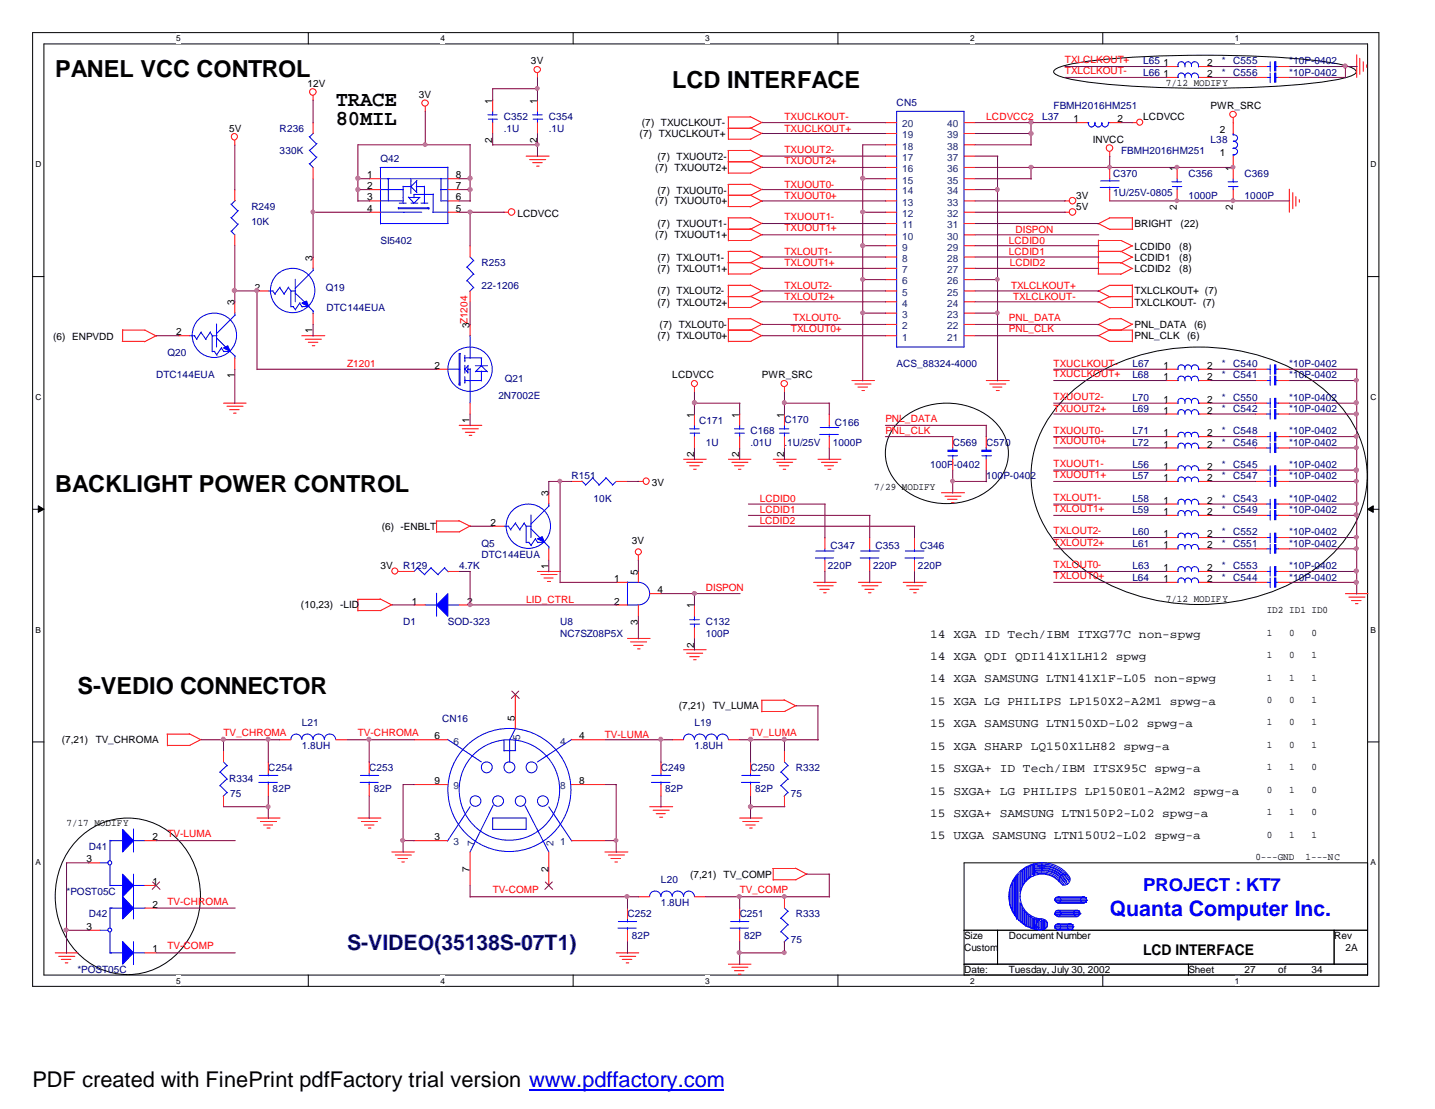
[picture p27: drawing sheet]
<svg xmlns="http://www.w3.org/2000/svg" width="279mm" height="216mm" viewBox="0 0 279 216" stroke-linecap="round" stroke-linejoin="round" font-family="sans-serif">
<defs><g id="words">
<g font-size="4.6">
<text x="10.8" y="15">PANEL VCC CONTROL</text>
<text x="130.9" y="17.2">LCD INTERFACE</text>
<text x="10.8" y="95.8">BACKLIGHT POWER CONTROL</text>
<text x="15.1" y="135.1">S-VEDIO CONNECTOR</text>
</g>
<text font-size="4.2" x="6.3" y="211.7">PDF created with FinePrint pdfFactory trial version www.pdffactory.com</text>
<g font-size="4.1">
<text x="65.4" y="20.7">TRACE</text>
<text x="65.4" y="24.3">80MIL</text>
</g>
<text font-size="4.1" fill="#00f" x="216.1" y="178.4">Quanta Computer Inc.</text>
<text font-size="4.1" fill="#000080" x="67.6" y="184.9">S-VIDEO(35138S-07T1)</text>
<text font-size="3.5" fill="#00f" x="222.6" y="173.4">PROJECT : KT7</text>
<text font-size="2.9" x="222.6" y="186">LCD INTERFACE</text>
<g font-size="2.4">
<text x="181.1" y="124.1">14 XGA ID Tech/IBM ITXG77C non-spwg</text>
<text x="181.1" y="128.4">14 XGA QDI QDI141X1LH12 spwg</text>
<text x="181.1" y="132.8">14 XGA SAMSUNG LTN141X1F-L05 non-spwg</text>
<text x="181.1" y="137.2">15 XGA LG PHILIPS LP150X2-A2M1 spwg-a</text>
<text x="181.1" y="141.6">15 XGA SAMSUNG LTN150XD-L02 spwg-a</text>
<text x="181.1" y="146">15 XGA SHARP LQ150X1LH82 spwg-a</text>
<text x="181.1" y="150.3">15 SXGA+ ID Tech/IBM ITSX95C spwg-a</text>
<text x="181.1" y="154.7">15 SXGA+ LG PHILIPS LP150E01-A2M2 spwg-a</text>
<text x="181.1" y="159">15 SXGA+ SAMSUNG LTN150P2-L02 spwg-a</text>
<text x="181.1" y="163.4">15 UXGA SAMSUNG LTN150U2-L02 spwg-a</text>
</g>
<g font-size="1.9">
<text x="59.9" y="16.8">12V</text>
<text x="103.4" y="12.5">3V</text>
<text x="226.6" y="15">1</text>
<text x="226.6" y="12.9">1</text>
<text x="227" y="16.7">7/12 MODIFY</text>
<text x="235" y="15">2</text>
<text x="235" y="12.9">2</text>
<text x="81.5" y="19">3V</text>
<text x="95.8" y="20.2" transform="rotate(-90 95.8 20.2)">1</text>
<text x="104.6" y="20.2" transform="rotate(-90 104.6 20.2)">1</text>
<text x="209" y="23.8">1</text>
<text x="217.6" y="23.8">2</text>
<text x="222.6" y="23.5">LCDVCC</text>
<text x="235.7" y="21.3">PWR_SRC</text>
<text x="44.6" y="25.7">5V</text>
<text x="95.8" y="27.8" transform="rotate(-90 95.8 27.8)">2</text>
<text x="104.6" y="27.8" transform="rotate(-90 104.6 27.8)">2</text>
<text x="124.5" y="26.8">(7) TXUCLKOUT+</text>
<text x="125" y="24.6">(7) TXUCLKOUT-</text>
<text x="212.8" y="27.8">INVCC</text>
<text x="237.5" y="25.9">2</text>
<text x="71.5" y="34.7">1</text>
<text x="88.7" y="34.7">8</text>
<text x="127.6" y="33.3">(7) TXUOUT2+</text>
<text x="128" y="31.1">(7) TXUOUT2-</text>
<text x="229.1" y="33.3" transform="rotate(-90 229.1 33.3)">1</text>
<text x="237.5" y="30.3">1</text>
<text x="240" y="33.3" transform="rotate(-90 240 33.3)">1</text>
<text x="71.5" y="41.2">4</text>
<text x="71.5" y="39">3</text>
<text x="71.5" y="36.8">2</text>
<text x="88.7" y="36.8">7</text>
<text x="88.7" y="39">6</text>
<text x="88.7" y="41.2">5</text>
<text x="127.6" y="39.8">(7) TXUOUT0+</text>
<text x="128" y="37.7">(7) TXUOUT0-</text>
<text x="209.5" y="40.9">5V</text>
<text x="209.5" y="38.7">3V</text>
<text x="229.1" y="40.8" transform="rotate(-90 229.1 40.8)">2</text>
<text x="240" y="40.8" transform="rotate(-90 240 40.8)">2</text>
<text x="100.8" y="42.2">LCDVCC</text>
<text x="127.6" y="46.4">(7) TXUOUT1+</text>
<text x="128" y="44.2">(7) TXUOUT1-</text>
<text x="220.9" y="44.2">BRIGHT</text>
<text x="229.9" y="44.2">(22)</text>
<text x="60.9" y="50.7" transform="rotate(-90 60.9 50.7)">3</text>
<text x="128" y="52.9">(7) TXLOUT1+</text>
<text x="128" y="50.7">(7) TXLOUT1-</text>
<text x="220.9" y="50.7">LCDID1</text>
<text x="220.9" y="52.9">LCDID2</text>
<text x="220.9" y="48.6">LCDID0</text>
<text x="229.6" y="50.7">(8)</text>
<text x="229.6" y="52.9">(8)</text>
<text x="229.6" y="48.6">(8)</text>
<text x="45.6" y="59.4" transform="rotate(-90 45.6 59.4)">3</text>
<text x="49.6" y="56.6">2</text>
<text x="128" y="57.3">(7) TXLOUT2-</text>
<text x="128" y="59.5">(7) TXLOUT2+</text>
<text x="220.9" y="57.3">TXLCLKOUT+ (7)</text>
<text x="220.9" y="59.5">TXLCLKOUT- (7)</text>
<text x="34.3" y="65.3">2</text>
<text x="60.9" y="64.9" transform="rotate(-90 60.9 64.9)">1</text>
<text x="91.4" y="63.8" transform="rotate(-90 91.4 63.8)">3Z1204</text>
<text x="128.4" y="63.8">(7) TXLOUT0-</text>
<text x="220.9" y="63.8">PNL_DATA</text>
<text x="232.5" y="63.8">(6)</text>
<text x="10.3" y="66.2">(6) ENPVDD</text>
<text x="84.6" y="71.8">2</text>
<text x="128" y="66">(7) TXLOUT0+</text>
<text x="220.9" y="66">PNL_CLK</text>
<text x="226.6" y="71.8">1</text>
<text x="231.1" y="66">(6)</text>
<text x="235" y="71.8">2</text>
<text x="45.6" y="73.6" transform="rotate(-90 45.6 73.6)">1</text>
<text x="130.9" y="73.7">LCDVCC</text>
<text x="148.3" y="73.7">PWR_SRC</text>
<text x="226.6" y="74">1</text>
<text x="235" y="74">2</text>
<text x="91.4" y="82.4" transform="rotate(-90 91.4 82.4)">1</text>
<text x="135.1" y="81.3" transform="rotate(-90 135.1 81.3)">1</text>
<text x="143.9" y="81.3" transform="rotate(-90 143.9 81.3)">1</text>
<text x="152.7" y="81.3" transform="rotate(-90 152.7 81.3)">1</text>
<text x="226.6" y="78.4">1</text>
<text x="226.6" y="80.5">1</text>
<text x="235" y="78.4">2</text>
<text x="235" y="80.5">2</text>
<text x="135.1" y="88.9" transform="rotate(-90 135.1 88.9)">2</text>
<text x="143.9" y="88.9" transform="rotate(-90 143.9 88.9)">2</text>
<text x="152.7" y="88.9" transform="rotate(-90 152.7 88.9)">2</text>
<text x="226.6" y="84.9">1</text>
<text x="226.6" y="87.1">1</text>
<text x="235" y="84.9">2</text>
<text x="235" y="87.1">2</text>
<text x="126.9" y="94.7">3V</text>
<text x="170.2" y="95.3">7/29 MODIFY</text>
<text x="226.6" y="93.6">1</text>
<text x="226.6" y="91.4">1</text>
<text x="235" y="93.6">2</text>
<text x="235" y="91.4">2</text>
<text x="106.8" y="96.6" transform="rotate(-90 106.8 96.6)">3</text>
<text x="226.6" y="98">1</text>
<text x="226.6" y="100.2">1</text>
<text x="235" y="98">2</text>
<text x="235" y="100.2">2</text>
<text x="74.3" y="103.2">(6) -ENBLT</text>
<text x="95.5" y="102.4">2</text>
<text x="123" y="106">3V</text>
<text x="226.6" y="104.6">1</text>
<text x="226.6" y="106.8">1</text>
<text x="235" y="104.6">2</text>
<text x="235" y="106.8">2</text>
<text x="74.1" y="110.8">3V</text>
<text x="106.8" y="110.7" transform="rotate(-90 106.8 110.7)">1</text>
<text x="119.5" y="113.3">1</text>
<text x="124.2" y="111.8" transform="rotate(-90 124.2 111.8)">5</text>
<text x="226.6" y="111.2">1</text>
<text x="226.6" y="113.3">1</text>
<text x="235" y="111.2">2</text>
<text x="235" y="113.3">2</text>
<text x="58.6" y="118.4">(10,23) -LID</text>
<text x="80.2" y="117.7">1</text>
<text x="90.9" y="117.7">2</text>
<text x="119.5" y="117.7">2</text>
<text x="128" y="115.5">4</text>
<text x="135.1" y="118.4" transform="rotate(-90 135.1 118.4)">1</text>
<text x="227" y="117.2">7/12 MODIFY</text>
<text x="246.6" y="119.4">ID2 ID1 ID0</text>
<text x="124.2" y="121.7" transform="rotate(-90 124.2 121.7)">3</text>
<text x="246.6" y="123.8">1</text>
<text x="251" y="123.8">0</text>
<text x="255.4" y="123.8">0</text>
<text x="135.1" y="126.1" transform="rotate(-90 135.1 126.1)">2</text>
<text x="246.6" y="128.1">1</text>
<text x="251" y="128.1">0</text>
<text x="255.4" y="128.1">1</text>
<text x="246.6" y="132.5">1</text>
<text x="246.6" y="136.8">0</text>
<text x="251" y="132.5">1</text>
<text x="251" y="136.8">0</text>
<text x="255.4" y="132.5">1</text>
<text x="255.4" y="136.8">1</text>
<text x="84.6" y="143.9">6</text>
<text x="100.2" y="140.3" transform="rotate(-90 100.2 140.3)">5</text>
<text x="112.8" y="143.9">4</text>
<text x="132.2" y="138.1">(7,21)</text>
<text x="138.8" y="138.1">TV_LUMA</text>
<text x="246.6" y="141.2">1</text>
<text x="251" y="141.2">0</text>
<text x="255.4" y="141.2">1</text>
<text x="12" y="144.7">(7,21)</text>
<text x="18.6" y="144.7">TV_CHROMA</text>
<text x="246.6" y="145.6">1</text>
<text x="246.6" y="149.9">1</text>
<text x="251" y="149.9">1</text>
<text x="251" y="145.6">0</text>
<text x="255.4" y="145.6">1</text>
<text x="255.4" y="149.9">0</text>
<text x="84.6" y="152.7">9</text>
<text x="112.8" y="152.7">8</text>
<text x="246.6" y="154.3">0</text>
<text x="251" y="154.3">1</text>
<text x="255.4" y="154.3">0</text>
<text x="13" y="160.9">7/17 MODIFY</text>
<text x="246.6" y="158.7">1</text>
<text x="251" y="158.7">1</text>
<text x="255.4" y="158.7">0</text>
<text x="16.8" y="167.9">3</text>
<text x="29.7" y="163.6">2</text>
<text x="84.6" y="163.6">3</text>
<text x="244.4" y="167.5">0---GND</text>
<text x="246.6" y="163.1">0</text>
<text x="251" y="163.1">1</text>
<text x="254.2" y="167.5">1---NC</text>
<text x="255.4" y="163.1">1</text>
<text x="29.7" y="172.3">1</text>
<text x="91.4" y="169.8" transform="rotate(-90 91.4 169.8)">7</text>
<text x="106.8" y="169.8" transform="rotate(-90 106.8 169.8)">2</text>
<text x="134.4" y="170.9">(7,21)</text>
<text x="140.9" y="170.9">TV_COMP</text>
<text x="29.7" y="176.7">2</text>
<text x="16.8" y="181">3</text>
<text x="29.7" y="185.4">1</text>
<text x="187.7" y="185.1">Custom</text>
<text x="187.7" y="182.9">Size</text>
<text x="196.4" y="182.9">Document Number</text>
<text x="259.8" y="182.9">Rev</text>
<text x="262" y="185.1">2A</text>
<text x="187.7" y="189.5">Date:</text>
<text x="196.4" y="189.5">Tuesday, July 30, 2002</text>
<text x="231.4" y="189.5">Sheet</text>
<text x="242.3" y="189.5">27</text>
<text x="248.8" y="189.5">of</text>
<text x="255.4" y="189.5">34</text>
</g>
<g font-size="1.9" fill="#f00">
<text x="207.3" y="12.3">TXLCLKOUT+</text>
<text x="207.3" y="14.5">TXLCLKOUT-</text>
<text x="152.7" y="23.5">TXUCLKOUT-</text>
<text x="192" y="23.5">LCDVCC2</text>
<text x="152.7" y="29.8">TXUOUT2-</text>
<text x="152.7" y="25.7">TXUCLKOUT+</text>
<text x="152.7" y="31.9">TXUOUT2+</text>
<text x="152.7" y="38.7">TXUOUT0+</text>
<text x="152.7" y="36.6">TXUOUT0-</text>
<text x="152.7" y="45">TXUOUT1+</text>
<text x="152.7" y="42.8">TXUOUT1-</text>
<text x="196.4" y="47.5">LCDID0</text>
<text x="197.7" y="45.3">DISPON</text>
<text x="152.7" y="49.6">TXLOUT1-</text>
<text x="152.7" y="51.8">TXLOUT1+</text>
<text x="196.4" y="49.6">LCDID1</text>
<text x="196.6" y="51.8">LCDID2</text>
<text x="152.7" y="56.2">TXLOUT2-</text>
<text x="152.7" y="58.4">TXLOUT2+</text>
<text x="196.8" y="56.2">TXLCLKOUT+</text>
<text x="197.3" y="58.4">TXLCLKOUT-</text>
<text x="154" y="64.7">TXLOUT0+</text>
<text x="154.4" y="62.6">TXLOUT0-</text>
<text x="196.4" y="62.6">PNL_DATA</text>
<text x="196.4" y="64.7">PNL_CLK</text>
<text x="67.6" y="71.5">Z1201</text>
<text x="205.1" y="71.5">TXUCLKOUT-</text>
<text x="205.1" y="77.8">TXUOUT2-</text>
<text x="205.1" y="73.5">TXUCLKOUT+</text>
<text x="172.4" y="82.2">PNL_DATA</text>
<text x="205.1" y="80.3">TXUOUT2+</text>
<text x="172.4" y="84.4">PNL_CLK</text>
<text x="205.1" y="86.5">TXUOUT0+</text>
<text x="205.1" y="84.4">TXUOUT0-</text>
<text x="205.1" y="93.1">TXUOUT1+</text>
<text x="205.1" y="90.9">TXUOUT1-</text>
<text x="147.9" y="97.7">LCDID0</text>
<text x="147.9" y="99.9">LCDID1</text>
<text x="205.1" y="97.5">TXLOUT1-</text>
<text x="205.1" y="99.7">TXLOUT1+</text>
<text x="147.9" y="102.1">LCDID2</text>
<text x="205.1" y="106.3">TXLOUT2+</text>
<text x="205.1" y="104.1">TXLOUT2-</text>
<text x="205.1" y="112.8">TXLOUT0+</text>
<text x="205.1" y="110.6">TXLOUT0-</text>
<text x="102.4" y="117.3">LID_CTRL</text>
<text x="137.4" y="115.1">DISPON</text>
<text x="43.5" y="143.3">TV_CHROMA</text>
<text x="69.7" y="143.3">TV-CHROMA</text>
<text x="117.8" y="143.6">TV-LUMA</text>
<text x="146.1" y="143.3">TV_LUMA</text>
<text x="32.6" y="163">TV-LUMA</text>
<text x="95.9" y="173.9">TV-COMP</text>
<text x="144" y="173.9">TV_COMP</text>
<text x="32.6" y="176.1">TV-CHROMA</text>
<text x="32.6" y="184.8">TV-COMP</text>
</g>
<g font-size="1.9" fill="#000080">
<text x="222.6" y="14.7">L66</text>
<text x="222.6" y="12.5">L65</text>
<text x="237.9" y="14.7">*</text>
<text x="237.9" y="12.5">*</text>
<text x="240.1" y="12.5">C555</text>
<text x="240.1" y="14.7">C556</text>
<text x="251" y="12.5">*10P-0402</text>
<text x="251" y="14.7">*10P-0402</text>
<text x="98.1" y="23.5">C352</text>
<text x="106.8" y="23.5">C354</text>
<text x="174.6" y="20.6">CN5</text>
<text x="202.9" y="23.5">L37</text>
<text x="205.1" y="21.3">FBMH2016HM251</text>
<text x="54.4" y="25.7">R236</text>
<text x="54.4" y="30">330K</text>
<text x="98.1" y="25.7">.1U</text>
<text x="106.8" y="25.7">.1U</text>
<text x="218.3" y="30">FBMH2016HM251</text>
<text x="235.7" y="27.8">L38</text>
<text x="74.1" y="31.5">Q42</text>
<text x="216.7" y="34.5">C370</text>
<text x="231.4" y="34.4">C356</text>
<text x="242.3" y="34.4">C369</text>
<text x="48.9" y="40.9">R249</text>
<text x="216.7" y="38.1">1U/25V-0805</text>
<text x="231.4" y="38.7">1000P</text>
<text x="242.3" y="38.7">1000P</text>
<text x="48.9" y="43.8">10K</text>
<text x="74.1" y="47.5">SI5402</text>
<text x="93.7" y="51.8">R253</text>
<text x="63.4" y="56.6">Q19</text>
<text x="93.7" y="56.2">22-1206</text>
<text x="63.6" y="60.5">DTC144EUA</text>
<text x="32.6" y="69.3">Q20</text>
<text x="174.6" y="71.5">ACS_88324-4000</text>
<text x="220.5" y="71.5">L67</text>
<text x="237.9" y="71.5">*</text>
<text x="240.1" y="71.5">C540</text>
<text x="251" y="71.5">*10P-0402</text>
<text x="30.4" y="73.7">DTC144EUA</text>
<text x="97" y="77.6">2N7002E</text>
<text x="98.3" y="74.3">Q21</text>
<text x="220.5" y="73.7">L68</text>
<text x="237.9" y="73.7">*</text>
<text x="240.1" y="73.7">C541</text>
<text x="251" y="73.7">*10P-0402</text>
<text x="136.1" y="82.6">C171</text>
<text x="152.7" y="82.4">C170</text>
<text x="162.6" y="82.9">C166</text>
<text x="220.5" y="78.1">L70</text>
<text x="220.5" y="80.3">L69</text>
<text x="237.9" y="78.1">*</text>
<text x="237.9" y="80.3">*</text>
<text x="240.1" y="80.3">C542</text>
<text x="240.1" y="78.1">C550</text>
<text x="251" y="80.3">*10P-0402</text>
<text x="251" y="78.1">*10P-0402</text>
<text x="137.4" y="86.8">1U</text>
<text x="146.1" y="84.6">C168</text>
<text x="146.1" y="86.8">.01U</text>
<text x="152.7" y="86.8">.</text>
<text x="153.2" y="86.8">1U/25V</text>
<text x="162.1" y="86.8">1000P</text>
<text x="185.5" y="86.8">C569</text>
<text x="192" y="86.8">C570</text>
<text x="220.5" y="84.6">L71</text>
<text x="220.5" y="86.8">L72</text>
<text x="237.9" y="84.6">*</text>
<text x="237.9" y="86.8">*</text>
<text x="240.1" y="84.6">C548</text>
<text x="240.1" y="86.8">C546</text>
<text x="251" y="84.6">*10P-0402</text>
<text x="251" y="86.8">*10P-0402</text>
<text x="111.3" y="93.3">R151</text>
<text x="181.1" y="91.2">100P</text>
<text x="185.7" y="91.2">-0402</text>
<text x="192" y="93.3">100P-0402</text>
<text x="220.5" y="93.3">L57</text>
<text x="220.5" y="91.2">L56</text>
<text x="237.9" y="93.3">*</text>
<text x="237.9" y="91.2">*</text>
<text x="240.1" y="91.2">C545</text>
<text x="240.1" y="93.3">C547</text>
<text x="251" y="91.2">*10P-0402</text>
<text x="251" y="93.3">*10P-0402</text>
<text x="115.6" y="97.7">10K</text>
<text x="220.5" y="97.7">L58</text>
<text x="220.5" y="99.9">L59</text>
<text x="237.9" y="97.7">*</text>
<text x="237.9" y="99.9">*</text>
<text x="240.1" y="99.9">C549</text>
<text x="240.1" y="97.7">C543</text>
<text x="251" y="99.9">*10P-0402</text>
<text x="251" y="97.7">*10P-0402</text>
<text x="93.7" y="106.4">Q5</text>
<text x="161.7" y="106.8">C347</text>
<text x="170.4" y="106.8">C353</text>
<text x="179.2" y="106.8">C346</text>
<text x="220.5" y="104.2">L60</text>
<text x="220.5" y="106.4">L61</text>
<text x="237.9" y="104.2">*</text>
<text x="237.9" y="106.4">*</text>
<text x="240.1" y="106.4">C551</text>
<text x="240.1" y="104.2">C552</text>
<text x="251" y="106.4">*10P-0402</text>
<text x="251" y="104.2">*10P-0402</text>
<text x="78.5" y="110.8">R129</text>
<text x="89.4" y="110.8">4.7K</text>
<text x="93.7" y="108.6">DTC144EUA</text>
<text x="161.2" y="110.8">220P</text>
<text x="170" y="110.8">220P</text>
<text x="178.7" y="110.8">220P</text>
<text x="220.5" y="110.8">L63</text>
<text x="220.5" y="113">L64</text>
<text x="237.9" y="110.8">*</text>
<text x="237.9" y="113">*</text>
<text x="240.1" y="113">C544</text>
<text x="240.1" y="110.8">C553</text>
<text x="251" y="113">*10P-0402</text>
<text x="251" y="110.8">*10P-0402</text>
<text x="78.5" y="121.8">D1</text>
<text x="87.2" y="121.8">SOD-323</text>
<text x="109.1" y="121.8">U8</text>
<text x="109.1" y="124">NC7SZ08P5X</text>
<text x="137.4" y="121.8">C132</text>
<text x="137.4" y="124">100P</text>
<text x="58.8" y="141.4">L21</text>
<text x="86.1" y="140.5">CN16</text>
<text x="135.2" y="141.4">L19</text>
<text x="58.8" y="145.8">1.8UH</text>
<text x="135.2" y="145.8">1.8UH</text>
<text x="44.6" y="152.3">R334</text>
<text x="44.8" y="155.2">75</text>
<text x="52.2" y="150.1">C254</text>
<text x="53.1" y="154.3">82P</text>
<text x="71.9" y="150.1">C253</text>
<text x="72.8" y="154.3">82P</text>
<text x="128.7" y="150.1">C249</text>
<text x="129.5" y="154.3">82P</text>
<text x="146.1" y="150.1">C250</text>
<text x="147.1" y="154.3">82P</text>
<text x="154" y="155.2">75</text>
<text x="154.9" y="150.1">R332</text>
<text x="17.3" y="165.4">D41</text>
<text x="128.7" y="172">L20</text>
<text x="13" y="174.2">*POST05C</text>
<text x="17.3" y="178.6">D42</text>
<text x="122.2" y="178.6">C252</text>
<text x="128.7" y="176.4">1.8UH</text>
<text x="144" y="178.6">C251</text>
<text x="154.9" y="178.6">R333</text>
<text x="123" y="182.7">82P</text>
<text x="144.9" y="182.7">82P</text>
<text x="154" y="183.6">75</text>
<text x="15.1" y="189.5">*POST05C</text>
</g>
<g font-size="1.9" fill="#004080">
<text x="175.7" y="29.1">18</text>
<text x="175.7" y="26.9">19</text>
<text x="175.7" y="24.8">20</text>
<text x="184.4" y="29.1">38</text>
<text x="184.4" y="26.9">39</text>
<text x="184.4" y="24.8">40</text>
<text x="175.7" y="35.7">15</text>
<text x="175.7" y="33.5">16</text>
<text x="175.7" y="31.3">17</text>
<text x="184.4" y="35.7">35</text>
<text x="184.4" y="33.5">36</text>
<text x="184.4" y="31.3">37</text>
<text x="175.7" y="40">13</text>
<text x="175.7" y="37.8">14</text>
<text x="184.4" y="40">33</text>
<text x="184.4" y="37.8">34</text>
<text x="175.7" y="46.7">10</text>
<text x="175.7" y="44.5">11</text>
<text x="175.7" y="42.2">12</text>
<text x="184.4" y="46.7">30</text>
<text x="184.4" y="44.5">31</text>
<text x="184.4" y="42.2">32</text>
<text x="175.7" y="53.2">7</text>
<text x="175.7" y="51">8</text>
<text x="175.7" y="48.8">9</text>
<text x="184.4" y="53.2">27</text>
<text x="184.4" y="51">28</text>
<text x="184.4" y="48.8">29</text>
<text x="175.7" y="59.7">4</text>
<text x="175.7" y="57.6">5</text>
<text x="175.7" y="55.4">6</text>
<text x="184.4" y="59.7">24</text>
<text x="184.4" y="57.6">25</text>
<text x="184.4" y="55.4">26</text>
<text x="175.7" y="64.1">2</text>
<text x="175.7" y="61.9">3</text>
<text x="184.4" y="64.1">22</text>
<text x="184.4" y="61.9">23</text>
<text x="175.7" y="66.3">1</text>
<text x="184.4" y="66.3">21</text>
<text x="88.3" y="144.9">6</text>
<text x="101.3" y="144" transform="rotate(-90 101.3 144)">5</text>
<text x="109.1" y="144.9">4</text>
<text x="88.3" y="153.7">9</text>
<text x="109.1" y="153.7">8</text>
<text x="88.3" y="164.6">3</text>
<text x="92.5" y="164.8" transform="rotate(-90 92.5 164.8)">7</text>
<text x="107.8" y="164.8" transform="rotate(-90 107.8 164.8)">2</text>
<text x="109.1" y="164.6">1</text>
</g>
<g font-size="1.6">
<text x="34.3" y="8">5</text>
<text x="85.8" y="8">4</text>
<text x="137.3" y="8">3</text>
<text x="188.9" y="8">2</text>
<text x="240.5" y="8">1</text>
<text x="6.9" y="32.6">D</text>
<text x="266.9" y="32.6">D</text>
<text x="6.9" y="77.9">C</text>
<text x="266.9" y="77.9">C</text>
<text x="6.9" y="123.2">B</text>
<text x="266.9" y="123.2">B</text>
<text x="6.9" y="168.5">A</text>
<text x="266.9" y="168.5">A</text>
<text x="34.3" y="191.5">5</text>
<text x="85.8" y="191.5">4</text>
<text x="137.3" y="191.5">3</text>
<text x="188.9" y="191.5">2</text>
<text x="240.5" y="191.5">1</text>
</g>
</g></defs>
<path d="M6.3 6.3h262.2v185.7h-262.2zM8.6 8.6h257.7v181.2h-257.7z" fill="none" stroke="#000" stroke-width=".19"/>
<g fill="#fff">
<path d="M34.3 6.5h.9v2h-.9z"/>
<path d="M34.3 190h.9v1.9h-.9z"/>
</g>
<path d="M60 6.3v2.3M60 189.8v2.2" fill="none" stroke="#000" stroke-width=".19"/>
<g fill="#fff">
<path d="M85.8 6.5h.9v2h-.9z"/>
<path d="M85.8 190h.9v1.9h-.9z"/>
</g>
<path d="M111.6 6.3v2.3M111.6 189.8v2.2" fill="none" stroke="#000" stroke-width=".19"/>
<g fill="#fff">
<path d="M137.3 6.5h1v2h-1z"/>
<path d="M137.3 190h1v1.9h-1z"/>
</g>
<path d="M163.2 6.3v2.3M163.2 189.8v2.2" fill="none" stroke="#000" stroke-width=".19"/>
<g fill="#fff">
<path d="M188.9 6.5h.9v2h-.9z"/>
<path d="M188.9 190h.9v1.9h-.9z"/>
</g>
<path d="M214.7 6.3v2.3M214.7 189.8v2.2" fill="none" stroke="#000" stroke-width=".19"/>
<g fill="#fff">
<path d="M240.5 6.5h.9v2h-.9z"/>
<path d="M240.5 190h.9v1.9h-.9z"/>
<path d="M6.9 31.1h1.2v1.9h-1.2z"/>
<path d="M266.9 31.1h1.2v1.9h-1.2z"/>
<path d="M6.9 76.4h1.2v1.9h-1.2z"/>
<path d="M266.9 76.4h1.2v1.9h-1.2z"/>
</g>
<path d="M6.3 53.8h2.3M266.3 53.8h2.2" fill="none" stroke="#000" stroke-width=".19"/>
<g fill="#fff">
<path d="M6.9 121.7h1.1v1.9h-1.1z"/>
<path d="M266.9 121.7h1.1v1.9h-1.1z"/>
</g>
<path d="M6.3 99.1h2.3M266.3 99.1h2.2" fill="none" stroke="#000" stroke-width=".19"/>
<g fill="#000" stroke="#000" stroke-width=".19">
<path d="M7.5 98.5l1.1 .6-1.1 .6z" fill-rule="evenodd"/>
<path d="M266.3 99.1l1.1-.6v1.2z" fill-rule="evenodd"/>
</g>
<g fill="#fff">
<path d="M6.9 167h1.1v1.9h-1.1z"/>
<path d="M266.9 167h1.1v1.9h-1.1z"/>
</g>
<path d="M205.3 13.7a13 13 0 0 1 5.8-1.7 217.4 217.4 0 0 1 47 0l1.5 .3a10.8 10.8 0 0 1 4.3 1.4l.2 .3a2.54 2.54 0 0 1-2.1 1.1 124.2 124.2 0 0 1-24.6 2.1 174.4 174.4 0 0 1-27.8-1.6l-1.3-.2a6.8 6.8 0 0 1-3-1.1l-.2-.3zM207.3 77.5a36.5 36.5 0 0 1 26.1-9.9 37.6 37.6 0 0 1 24.8 8.6 21.3 21.3 0 0 1 7.6 20.1 24.2 24.2 0 0 1-10.9 15.2 40.5 40.5 0 0 1-42.9 0 23.8 23.8 0 0 1-11.2-17 21.1 21.1 0 0 1 6.5-17zM175 82.1a13.8 13.8 0 0 1 18.7 0 8.5 8.5 0 0 1-.9 13.1 13.8 13.8 0 0 1-17.8-.8 8.5 8.5 0 0 1 0-12.3zM6.3 144.4h2.3M266.3 144.4h2.2M14.9 163.7a13.6 13.6 0 0 1 22.4 3.5 15.6 15.6 0 0 1-8.2 21.8 14 14 0 0 1-17.7-10 16.2 16.2 0 0 1 3.5-15.3zM187.7 168h78.6v21.8h-78.6zM187.7 181.1h78.6M187.7 187.7h78.6M194.2 181.1v6.6M231.4 187.7v2.1M259.8 181.1v6.6" fill="none" stroke="#000" stroke-width=".19"/>
<g fill="none" stroke="#f00" stroke-width=".19">
<path d="M61 18.6v1M95.9 19.5v2.2M104.6 14.2v1M104.6 19.5v2.2M227 13h2.2M227 15.1h2.2M233.5 13h2.2M233.5 15.1h2.2M244.4 13h2.2M244.4 15.1h2.2M248.8 13h2.2M248.8 15.1h2.2"/>
<path d="M264.2 10.7v4.4M264.8 11.3v3.2M265.4 12v1.9M266.1 12.6v.5M45.7 27.3v1M45.7 36.9v2.2M61 23.9v2.1M61 32.6v2.2M71.9 39.1h2.2M71.9 36.9h2.2M71.9 34.8h2.2M82.8 20.7v1.1"/>
<path d="M87.2 39.1h2.2M87.2 36.9h2.2M87.2 34.8h2.2M95.9 23.9v2.1M102.4 30.4h4.5M103.1 31.1h3.2M103.7 31.7h1.9M104.5 32.3h.5M104.6 23.9v2.1M141.7 25h4.5M141.7 22.8h4.4M141.7 31.5h4.5"/>
<path d="M141.7 29.3h4.4M141.7 35.9h4.4M141.8 27.1h4.4M141.8 22.8v4.4M141.8 29.3v4.5M141.8 35.9v4.3M141.8 33.7h4.4M141.8 38h4.4M146 24.9l2.3 1.1M146 22.7l2.3 1.2M146 31.4l2.3 1.2M146 29.2l2.3 1.2"/>
<path d="M146 35.8l2.3 1.1M148.3 39.1l-2.3 1.2M148.4 25.9l-2.3 1.2M148.4 23.8l-2.3 1.2M148.4 32.5l-2.3 1.2M148.4 30.3l-2.3 1.2M148.4 36.8l-2.3 1.2 2.3 1.2M172.4 30.4h2.2M172.4 23.9h2.2M172.4 39.1h2.2M172.4 36.9h2.2M172.4 34.8h2.2"/>
<path d="M172.4 32.6h2.2M172.4 28.2h2.2M172.4 26h2.2M187.7 30.4h2.1M187.7 23.9h2.1M187.7 39.1h2.1M187.7 36.9h2.1M187.7 34.8h2.1M187.7 32.6h2.1M187.7 28.2h2.1M187.7 26h2.1M207.3 39.1h.9"/>
<path d="M209.5 23.9h2.2M216.1 23.9h2.2M216.1 29.5v1M216.1 32.6v2.2M216.1 36.9v2.2M220.4 23.9h.9M229.2 32.6v2.2M229.2 36.9v2.2M240.1 22.9v3.1M240.1 30.4v4.4M240.1 36.9v2.2M251 36.8v4.5"/>
<path d="M251.7 37.5v3.1M252.3 38.3v1.8M253 38.9v.5M45.7 45.7v2.1M45.7 58.8v2.2M50 56.6h2.2M61 50v2.2M71.9 41.3h2.2M87.2 41.3h2.2M91.5 47.8v2.2M91.5 56.6v2.2M98 41.3h1"/>
<path d="M141.7 55.5h4.4M141.7 57.7h4.5M141.7 42.4h4.4M141.7 44.6h4.5M141.7 48.9h4.4M141.7 51.1h4.5M141.7 40.2h4.4M141.8 42.4v4.5M141.8 48.9v4.5M141.8 55.5v4.4M141.8 59.9h4.4M141.8 53.3h4.4"/>
<path d="M141.8 46.8h4.4M146 42.3l2.3 1.2M146 44.5l2.3 1.2M146 55.5l2.3 1.1M146 51.1l2.3 1.1M146 48.9l2.3 1.1M146 57.7l2.3 1.1M148.4 43.4l-2.3 1.2M148.4 45.6l-2.3 1.2M148.4 56.6l-2.3 1.1M148.4 52.2l-2.3 1.1M148.4 50l-2.3 1.1"/>
<path d="M148.4 58.7l-2.3 1.2M172.4 41.3h2.2M172.4 58.8h2.2M172.4 56.6h2.2M172.4 54.4h2.2M172.4 52.2h2.2M172.4 50h2.2M172.4 47.8h2.2M172.4 45.7h2.2M172.4 43.5h2.2M187.7 41.3h2.1M187.7 58.8h2.1"/>
<path d="M187.7 56.6h2.1M187.7 54.4h2.1M187.7 52.2h2.1M187.7 50h2.1M187.7 47.8h2.1M187.7 45.7h2.1M187.7 43.5h2.1M207.3 41.3h.9M213.8 48.9h4.6M213.8 51.1h4.6M213.8 53.3h4.5M213.9 56.6l2.3 1.2"/>
<path d="M213.9 58.8l2.3 1.1M213.9 43.5l2.3 1.2M213.9 46.7v6.6M213.9 46.8h4.5M216 55.5h4.5M216 57.7h4.6M216 42.4h4.5M216.1 55.5l-2.3 1.2M216.1 57.7l-2.3 1.1M216.1 59.9h4.5M216.1 42.4l-2.3 1.2M216.1 44.6h4.5"/>
<path d="M218.3 48.9l2.3 1.2M218.3 51.1l2.3 1.2M218.3 46.8l2.3 1.1M220.5 42.3v2.3M220.5 55.5v4.4M220.5 50l-2.3 1.2M220.5 52.2l-2.3 1.2M220.5 47.8l-2.3 1.2M23.8 66.5h4.4M23.9 64.3h4.4M23.9 64.2v2.3M28.2 64.3l2.3 1.1"/>
<path d="M30.4 65.4l-2.3 1.1M34.8 65.4h2.1M43.5 78.5h4.4M44.2 79.1h3.1M44.7 79.8h1.9M45.7 69.7v2.2M58.8 65.4h4.4M59.4 66h3.2M60 66.6h1.9M60.8 67.3h.5M61 61v2.2M85 71.9h2.2"/>
<path d="M91.5 63.2v2.2M91.5 78.5v2.1M135.2 75.4v1M141.7 64.3h4.5M141.7 62.1h4.4M141.8 66.5h4.4M141.8 62.1v4.4M146 62l2.3 1.2M146 64.2l2.3 1.2M148.4 63.1l-2.3 1.2M148.4 65.3l-2.3 1.2M152.7 75.4v1"/>
<path d="M165.9 74.1h4.4M166.5 74.8h3.1M167 75.4h1.9M167.8 76h.5M172.4 65.4h2.2M172.4 63.2h2.2M172.4 61h2.2M187.7 65.4h2.1M187.7 63.2h2.1M187.7 61h2.1M192 74.1h4.5M192.7 74.8h3.1"/>
<path d="M193.3 75.4h1.8M194 76h.6M213.8 65.3l2.3 1.2M213.9 63.2l2.3 1.1M216 66.5h4.5M216 62.1h2.3M216.1 64.3h4.5M216.1 62.1l-2.3 1.1M216.2 64.2l-2.3 1.2M218.2 62l2.3 1.2M220.5 64.3v2.2M220.6 63.1l-2.3 1.2"/>
<path d="M227 78.5h2.2M227 74.1h2.2M227 71.9h2.2M233.5 78.5h2.2M233.5 74.1h2.2M233.5 71.9h2.2M244.4 78.5h2.2M244.4 74.1h2.2M244.4 71.9h2.2M248.8 78.5h2.2M248.8 74.1h2.2M248.8 71.9h2.2"/>
<path d="M45.5 80.4h.5M89.4 82.8h4.4M90 83.5h3.1M90.6 84.2h1.9M91.4 84.8h.5M106.8 95.9v2.2M111.3 93.7h2.1M120 93.7h2.2M124.2 93.7h1M133.1 89.4h4.4M133.7 90h3.1M134.3 90.7h1.8"/>
<path d="M135 91.4h.6M135.2 80.6v2.2M135.2 85v2.2M141.8 89.4h4.4M142.5 90h3.1M143 90.7h1.9M143.8 91.4h.5M144 80.6v2.2M144 85v2.2M150.5 89.4h4.5M151.2 90h3.1M151.7 90.7h1.9"/>
<path d="M152.5 91.4h.5M152.7 80.6v2.2M152.7 85v2.2M159.3 89.4h4.4M159.9 90h3.2M160.5 90.7h1.8M161.2 91.4h.6M161.5 80.6v2.2M161.5 85v2.2M183.3 95.9h4.5M184 96.6h3.1M184.5 97.2h1.9"/>
<path d="M185.3 97.9h.5M185.5 85v2.2M185.5 89.4v2.1M192 85v2.2M192 89.4v2.1M227 93.7h2.2M227 80.6h2.2M227 85h2.2M227 87.2h2.2M227 91.5h2.2M227 98.1h2.2M233.5 93.7h2.2"/>
<path d="M233.5 80.6h2.2M233.5 85h2.2M233.5 87.2h2.2M233.5 91.5h2.2M233.5 98.1h2.2M244.4 93.7h2.2M244.4 80.6h2.2M244.4 85h2.2M244.4 87.2h2.2M244.4 91.5h2.2M244.4 98.1h2.2M248.8 93.7h2.2"/>
<path d="M248.8 80.6h2.2M248.8 85h2.2M248.8 87.2h2.2M248.8 91.5h2.2M248.8 98.1h2.2M69.6 116.7h4.5M69.7 118.9h4.5M69.7 116.7v2.3M74 116.6l2.3 1.2M76.4 117.7l-2.3 1.2M77.6 111.3h3M80.6 117.8h2.2"/>
<path d="M84.9 101.4h4.5M85 103.5h4.5M85 101.4v2.2M87.2 111.3h2.2M89.3 101.3l2.2 1.1M89.4 117.8h2.1M91.6 102.4l-2.2 1.1M95.9 102.4h2.2M104.6 111.3h4.5M105.3 111.8h3.2M105.9 112.5h1.8M106.6 113.2h.6"/>
<path d="M106.8 106.8v2.3M120 113.4h2.2M120 117.8h2.2M124.3 108.1v1M124.3 111.3v2.1M124.3 117.8v2.2M126.5 115.6h2.2M135.2 117.8v2.2M158.4 113.4h4.4M159.1 114h3.1M159.6 114.7h1.9M160.4 115.4h.5"/>
<path d="M160.6 104.6v2.2M160.6 109.1v2.2M167.1 113.4h4.5M167.8 114h3.1M168.4 114.7h1.8M169.1 115.4h.5M169.3 104.6v2.2M169.3 109.1v2.2M175.9 113.4h4.4M176.5 114h3.2M177.1 114.7h1.8M177.9 115.4h.5"/>
<path d="M178.1 104.6v2.2M178.1 109.1v2.2M227 111.3h2.2M227 113.4h2.2M227 106.8h2.2M227 100.3h2.2M227 104.6h2.2M233.5 111.3h2.2M233.5 113.4h2.2M233.5 106.8h2.2M233.5 100.3h2.2M233.5 104.6h2.2"/>
<path d="M244.4 111.3h2.2M244.4 113.4h2.2M244.4 106.8h2.2M244.4 100.3h2.2M244.4 104.6h2.2M248.8 111.3h2.2M248.8 113.4h2.2M248.8 106.8h2.2M248.8 100.3h2.2M248.8 104.6h2.2M262 115.6h4.4M262.6 116.2h3.2"/>
<path d="M263.1 116.9h1.9M263.9 117.5h.5M100.3 135.2v6.6M122.2 124.3h4.4M122.8 125h3.1M123.4 125.6h1.8M124.1 126.3h.5M133.1 126.5h4.4M133.7 127.2h3.1M134.3 127.8h1.8M135 128.4h.6M135.2 122.2v2.1"/>
<path d="M148.3 136.3h4.4M148.3 138.5h4.5M148.3 136.3v2.3M152.7 136.2l2.2 1.2M155 137.3l-2.3 1.2M32.5 142.9h4.4M32.6 145.1h4.4M32.6 142.9v2.3M36.8 142.8l2.3 1.2M39.2 143.9l-2.3 1.2M43.5 146.1v2.2M43.5 154.9v2.2"/>
<path d="M50 159.3h4.5M50.7 159.9h3.1M52.2 148.3v2.2M52.2 152.7v2.2M54.4 144h2.2M65.4 144h2.2M69.7 159.3h4.5M70.4 159.9h3.1M71.9 148.3v2.2M71.9 152.7v2.2M80.6 144h6.6M80.6 152.7h6.6"/>
<path d="M111.3 144h6.5M111.3 152.7h6.5M126.5 157.1h4.5M127.2 157.7h3.1M127.8 158.4h1.7M128.4 159.1h.6M128.7 148.3v2.2M128.7 152.7v2.2M130.9 144h2.2M141.8 144h2.2M144 159.3h4.4M144.6 159.9h3.1"/>
<path d="M146.1 148.3v2.2M146.1 152.7v2.2M152.7 146.1v2.2M152.7 154.9v2.2M17.3 168h2.2M28.2 163.7h2.2M28.2 172.4h2.2M28.2 176.8h2.2M51.3 160.6h1.8M52 161.2h.6M71 160.6h1.8M71.7 161.2h.5"/>
<path d="M76.3 165.9h4.4M77 166.5h3.1M77.5 167.1h1.8M78.2 167.8h.5M80.6 163.7h6.6M91.5 165.9v6.5M106.8 165.9v6.5M111.3 163.7h6.5M117.8 165.9h4.5M118.4 166.5h3.2M119 167.1h1.8M119.7 167.8h.5"/>
<path d="M122.2 176.8v2.1M124.3 174.6h2.2M135.2 174.6h2.2M144 176.8v2.1M145.2 160.6h1.9M146 161.2h.5M150.5 169.1h4.4M150.5 171.3h4.5M150.5 169.1v2.3M152.7 174.6v2.2M154.9 169l2.2 1.2M157.1 170.1l-2.2 1.2"/>
<path d="M10.8 185.5h4.4M11.4 186.2h3.2M11.9 186.8h1.9M12.7 187.5h.5M17.3 181.1h2.2M28.2 185.5h2.2M120 185.5h4.4M120.6 186.2h3.2M121.2 186.8h1.8M121.9 187.5h.5M122.2 181.1v2.2M141.8 187.7h4.4"/>
<path d="M142.5 188.3h3.1M143 189h1.9M143.8 189.7h.5M144 181.1v2.2M152.7 183.3v2.2"/>
<circle cx="60.9" cy="17.9" r=".64"/>
<circle cx="104.6" cy="13.5" r=".62"/>
<circle cx="45.6" cy="26.6" r=".61"/>
<circle cx="82.8" cy="20.1" r=".62"/>
<circle cx="208.8" cy="39.1" r=".64"/>
<circle cx="216" cy="28.8" r=".64"/>
<circle cx="221.9" cy="23.8" r=".59"/>
<circle cx="240.1" cy="22.3" r=".62"/>
<circle cx="99.6" cy="41.3" r=".64"/>
<circle cx="208.8" cy="41.3" r=".64"/>
<circle cx="135.2" cy="74.7" r=".59"/>
<circle cx="152.7" cy="74.7" r=".62"/>
<circle cx="125.8" cy="93.7" r=".61"/>
<circle cx="76.9" cy="111.2" r=".59"/>
<circle cx="124.3" cy="107.4" r=".59"/>
</g>
<g fill="#00f" stroke="#00f" stroke-width=".19">
<path d="M104.6 104.9l1-.4 .4 1.1z" fill-rule="evenodd"/>
<path d="M248.2 12h.2v1.8h-.2z" fill-rule="evenodd"/>
<path d="M248.2 14.2h.2v1.8h-.2z" fill-rule="evenodd"/>
<path d="M248.2 73.2h.2v1.7h-.2z" fill-rule="evenodd"/>
<path d="M248.2 79.8h.2v1.7h-.2z" fill-rule="evenodd"/>
<path d="M248.2 77.6h.2v1.7h-.2z" fill-rule="evenodd"/>
<path d="M248.2 84.2h.2v1.7h-.2z" fill-rule="evenodd"/>
<path d="M248.2 86.3h.2v1.8h-.2z" fill-rule="evenodd"/>
<path d="M248.2 106h.2v1.7h-.2z" fill-rule="evenodd"/>
<path d="M248.2 99.4h.2v1.8h-.2z" fill-rule="evenodd"/>
<path d="M248.2 90.7h.2v1.8h-.2z" fill-rule="evenodd"/>
<path d="M248.2 71h.2v1.8h-.2z" fill-rule="evenodd"/>
<path d="M248.2 92.9h.2v1.8h-.2z" fill-rule="evenodd"/>
<path d="M248.2 97.2h.2v1.8h-.2z" fill-rule="evenodd"/>
<path d="M248.2 103.8h.2v1.8h-.2z" fill-rule="evenodd"/>
<path d="M191.2 87.6h1.8v.3h-1.8z" fill-rule="evenodd"/>
<path d="M184.6 87.6h1.8v.3h-1.8z" fill-rule="evenodd"/>
<path d="M248.2 112.5h.2v1.8h-.2z" fill-rule="evenodd"/>
<path d="M248.2 110.3h.2v1.8h-.2z" fill-rule="evenodd"/>
<path d="M85 117.8l2.2-2.2v4.4z" fill-rule="evenodd"/>
<path d="M58.8 59l.9-.4 .4 1.1z" fill-rule="evenodd"/>
<path d="M43.5 67.7l.9-.4 .4 1.1z" fill-rule="evenodd"/>
<path d="M23.9 170.2l2.1 2.2-2.1 2.2z" fill-rule="evenodd"/>
<path d="M23.9 161.5l2.1 2.2-2.1 2.2z" fill-rule="evenodd"/>
<path d="M23.9 183.3l2.1 2.2-2.1 2.2z" fill-rule="evenodd"/>
<path d="M23.9 174.6l2.1 2.2-2.1 2.1z" fill-rule="evenodd"/>
</g>
<g fill="none" stroke="#00f" stroke-width=".19">
<path d="M229.2 13h.2M229.2 15.1h.2M230.7 12.7v.3M230.7 14.9v.3M232 14.8a.64 .64 0 0 0-.6-.6 .64 .64 0 0 0-.7 .6 .69 .69 0 0 0-.8-.6 .69 .69 0 0 0-.5 .9M232 14.8a.68 .68 0 0 1 .7-.6 .68 .68 0 0 1 .6 .6M232 12.6a.64 .64 0 0 0-.6-.6 .64 .64 0 0 0-.7 .6 .7 .7 0 0 0-.8-.6 .7 .7 0 0 0-.5 1M232 12.6a.68 .68 0 0 1 .7-.6 .68 .68 0 0 1 .6 .6M232 12.6v.4M232 14.8v.3M233.3 13h.3M233.3 15.1h.3"/>
<path d="M233.3 12.7v.3M233.3 14.9v.3M246.6 13h.8M246.6 15.1h.8M247.3 12v1.9M247.3 14.2v1.9M248.4 13h.5M248.4 15.1h.5M45 39.7l1.3 1.4M45.8 39l-.8 .8M60.2 31.8l.8 .8M60.2 29.2l1.4 1.4"/>
<path d="M60.2 26.6l1.4 1.4M61 25.9l-.7 .8M61.7 30.6l-1.4 1.3M61.7 27.9l-1.4 1.4M74 32.6h13.2M74.1 32.6v11M74.1 34.8h13.1M74.1 39.1h4.5M74.1 36.9h4.5M75.6 34.7v4.4M77.7 39.5h1.4M78.5 36.3h1.6"/>
<path d="M78.5 36.2v3.4M79.5 38.4l1.1 1.1M79.6 38.4h2.2M80 34.9v2.8M80 39.5h1.4M81 36.3h1.6M81.1 35.2v2.2M81.2 35.1l-1.2 1.2 1.2 1.2M81.7 38.4l-1.2 1.2M82 39.5h1.3M82.6 36.2v3.4M84.3 37.8v3.5"/>
<path d="M84.4 37.8h-3.8v.7M85.8 39.1h1.4M85.8 36.9h1.4M85.9 34.7v4.4M87.2 32.5v11M95 22.4h1.8M95.1 23.2h1.8M95.9 21.7v.7M95.9 23.2v.8M103.7 22.4h1.9M103.8 23.2h1.9M104.6 21.7v.7"/>
<path d="M104.6 23.2v.8M174.6 21.7h13.1v45.9h-13.1zM211.7 23.9h.3M211.9 24a.65 .65 0 0 0 .7 .7 .65 .65 0 0 0 .6-.7 .68 .68 0 0 0 .7 .7 .68 .68 0 0 0 .6-.7 .65 .65 0 0 0 .7 .7 .65 .65 0 0 0 .6-.7M211.9 23.9v.2M213.2 23.8v.2M214.2 36.5h3.6M214.3 35.2h3.6M214.5 23.9v.2M215.8 23.9h.4M215.8 23.8v.2M216.1 34.8v.5"/>
<path d="M216.1 36.4v.5M228.2 35.4h1.8M228.3 36.3h1.8M229.2 34.8v.7M229.2 36.3v.7M239.1 35.4h1.9M239.2 36.3h1.8M240 28.9h.3M240 26.2h.3M240.1 25.9v.3M240.1 30.1v.3M240.1 34.8v.7"/>
<path d="M240.1 36.3v.7M240.1 30.1h.3M240.1 27.5h.3M240.2 28.9a.61 .61 0 0 1 .8 .6 .61 .61 0 0 1-.8 .6M240.2 27.5a.65 .65 0 0 1 .8 .7 .65 .65 0 0 1-.8 .6M240.2 26.2a.61 .61 0 0 1 .8 .6 .61 .61 0 0 1-.8 .6M45 45l.7 .7M45 42.3l1.3 1.4M46.4 43.6l-1.4 1.4M46.4 41l-1.4 1.4M52.2 56.6h1M53.1 56.6l.5 .7"/>
<path d="M54.4 56l1 1.3M54.5 55.9l-1 1.3M56.1 56l.6 .7M56.2 55.9l-.9 1.3M56.6 59.7h.5M57.1 59.7l.5 .7M57.5 54.4v4.4M57.5 57.1l1.9 1.7M57.6 56.6h-1v3.2M58.3 59l.5 .8M58.4 58.9l-.9 1.4M58.8 59.7h1.4"/>
<path d="M60.1 59.7l.9 .9M61 52.2v.5M61 52.6l-3.5 3.5M74 41.3h8.1M74.1 43.5h13.2M77.6 40.4v.2h6M77.6 40.5h6M83.5 40.5v.2M84.2 41.3h3M90.9 52l1.4 1.4M90.9 54.6l1.4 1.4M91.5 50l.8 .8"/>
<path d="M92.2 50.7l-1.4 1.4M92.2 53.3l-1.4 1.4M92.2 56l-.8 .7M36.9 65.4h1M37.8 65.4l.6 .7M39.1 64.7l1 1.4M39.2 64.6l-.9 1.4M40.9 64.7l.5 .7M41 64.6l-1 1.4M41.3 68.4h.5M41.7 68.4l.5 .8M42.2 63.1v4.5"/>
<path d="M42.2 65.8l1.8 1.8M42.2 65.4h-.9v3.1M43.1 67.7l.5 .8M43.2 67.6l-1 1.5M43.5 68.4h1.4M44.8 68.4l1 .9M45.7 60.9v.5M45.7 69.3v.5M45.8 61.3l-3.6 3.6M61 60.5v.5M87.2 71.9h2.3M89.3 74.9h.3"/>
<path d="M89.6 68.8v6.2M89.7 68.8h-.3v6.1M90.4 74.1h3.3M90.4 69.7h3.4M90.4 71.8l.5 .5M90.5 69.2v1.2M90.5 71.1v1.5M90.5 73.3v1.3M90.8 72.2l.3 .4M91.1 71.9h.5M91.1 71.2v1.4M91.2 71.1l-.8 .9"/>
<path d="M91.5 65.3v4.4M91.5 71.8v6.7M92.5 72.4l1.2-1.2 1.2 1.2M92.5 71.2h2.4M92.6 72.3h2.2M93.7 69.7v1.6M93.7 72.2v2M229.2 74.1h.2M229.2 78.5h.2M229.2 71.9h.2M230.6 73.7a.66 .66 0 0 0-.8-.4 .66 .66 0 0 0-.4 .8M230.7 73.7a.6 .6 0 0 1 .6-.5 .6 .6 0 0 1 .6 .5"/>
<path d="M230.7 71.7v.3M230.7 73.8v.4M230.7 78.2v.4M232 71.6a.64 .64 0 0 0-.6-.6 .64 .64 0 0 0-.7 .6 .69 .69 0 0 0-.8-.6 .69 .69 0 0 0-.5 .9M232 71.6a.68 .68 0 0 1 .7-.6 .68 .68 0 0 1 .6 .6M232 78.1a.64 .64 0 0 0-.6-.5 .64 .64 0 0 0-.7 .5 .7 .7 0 0 0-.8-.5 .7 .7 0 0 0-.5 .9M232 78.1a.68 .68 0 0 1 .7-.5 .68 .68 0 0 1 .6 .5M232 71.6v.3M232 78.1v.4M233.3 73.7a.66 .66 0 0 0-.9-.4 .66 .66 0 0 0-.4 .8M233.3 74.1h.3M233.3 78.5h.3"/>
<path d="M233.3 71.9h.3M233.3 71.7v.3M233.3 73.8v.4M233.3 78.2v.4M246.6 74.1h.8M246.6 78.5h.8M246.6 71.9h.8M247.3 71v1.9M247.3 73.2v1.8M247.3 77.6v1.8M247.3 79.8v1.8M248.4 74.1h.5"/>
<path d="M248.4 78.5h.5M248.4 71.9h.5M106.8 98v.6M106.9 98.5l-3.5 3.5M113.3 93.6l.7 .8M115.3 93l1.4 1.4M115.4 93l-1.4 1.5M117.9 93l1.4 1.4M118 93l-1.4 1.5M120 93.7l-.8 .8M134.3 83.5h1.8M134.4 84.3h1.8"/>
<path d="M135.2 82.8v.8M135.2 84.3v.8M143 83.5h1.9M143.1 84.3h1.8M144 82.8v.8M144 84.3v.8M151.7 83.5h1.9M151.8 84.3h1.9M152.7 82.8v.8M152.7 84.3v.8M159.6 84.6h3.6M159.7 83.2h3.6"/>
<path d="M161.5 82.8v.5M161.5 84.5v.5M184.6 88.7h1.8M185.5 87.1v.5M185.5 88.6v.8M191.2 88.7h1.8M192 87.1v.5M192 88.6v.8M229.2 80.6h.2M229.2 85h.2M229.2 87.2h.2M229.2 91.5h.2"/>
<path d="M229.2 93.7h.2M229.2 98.1h.2M230.6 84.7a.66 .66 0 0 0-.8-.5 .66 .66 0 0 0-.4 .8M230.7 84.7a.6 .6 0 0 1 .6-.5 .6 .6 0 0 1 .6 .5M230.7 80.4v.3M230.7 84.8v.3M230.7 87v.3M230.7 91.4v.2M230.7 93.6v.2M230.7 97.9v.3M232 86.9a.64 .64 0 0 0-.6-.6 .64 .64 0 0 0-.7 .6 .7 .7 0 0 0-.8-.6 .7 .7 0 0 0-.5 .9M232 86.9a.68 .68 0 0 1 .7-.6 .68 .68 0 0 1 .6 .6"/>
<path d="M232 80.3a.64 .64 0 0 0-.6-.5 .64 .64 0 0 0-.7 .5 .69 .69 0 0 0-.8-.5 .69 .69 0 0 0-.5 .8M232 80.3a.68 .68 0 0 1 .7-.5 .68 .68 0 0 1 .6 .5M232 93.5a.64 .64 0 0 0-.6-.6 .64 .64 0 0 0-.7 .6 .69 .69 0 0 0-.8-.6 .69 .69 0 0 0-.5 .8M232 93.5a.68 .68 0 0 1 .7-.6 .68 .68 0 0 1 .6 .6M232 91.3a.64 .64 0 0 0-.6-.6 .64 .64 0 0 0-.7 .6 .69 .69 0 0 0-.8-.6 .69 .69 0 0 0-.5 .8M232 91.3a.68 .68 0 0 1 .7-.6 .68 .68 0 0 1 .6 .6M232 97.8a.64 .64 0 0 0-.6-.6 .64 .64 0 0 0-.7 .6 .7 .7 0 0 0-.8-.6 .7 .7 0 0 0-.5 .9M232 97.8a.68 .68 0 0 1 .7-.6 .68 .68 0 0 1 .6 .6M232 100a.64 .64 0 0 0-.6-.6 .64 .64 0 0 0-.7 .6 .7 .7 0 0 0-.8-.6 .7 .7 0 0 0-.5 .9M232 100a.68 .68 0 0 1 .7-.6 .68 .68 0 0 1 .6 .6M232 80.3v.3M232 86.9v.3"/>
<path d="M232 91.3v.2M232 93.5v.2M232 97.8v.3M232 100v.3M233.3 84.7a.66 .66 0 0 0-.9-.5 .66 .66 0 0 0-.4 .8M233.3 80.6h.3M233.3 85h.3M233.3 87.2h.3M233.3 91.5h.3M233.3 93.7h.3M233.3 98.1h.3M233.3 80.4v.3"/>
<path d="M233.3 84.8v.3M233.3 87v.3M233.3 91.4v.2M233.3 93.6v.2M233.3 97.9v.3M246.6 80.6h.8M246.6 85h.8M246.6 87.2h.8M246.6 91.5h.8M246.6 93.7h.8M246.6 98.1h.8M247.3 84.2v1.7"/>
<path d="M247.3 86.3v1.8M247.3 90.7v1.8M247.3 92.9v1.8M247.3 97.2v1.9M247.3 99.4v1.9M248.4 80.6h.5M248.4 85h.5M248.4 87.2h.5M248.4 91.5h.5M248.4 93.7h.5M248.4 98.1h.5M81.3 110.6l1.4 1.3"/>
<path d="M81.4 110.5l-.8 .8M82.7 117.8h2.3M83.9 110.6l1.4 1.3M84 110.5l-1.4 1.3M85 115.5v4.5M86.5 110.6l.8 .7M86.6 110.5l-1.3 1.3M87.1 117.8h2.3M98.1 102.4h1M99 102.4l.5 .8M100.3 101.9l1 1.3M100.4 101.8l-1 1.3"/>
<path d="M102 101.9l.5 .6M102.1 101.8l-.9 1.3M102.4 105.6h.6M103 105.6l.5 .7M103.4 100.2v4.4M103.4 103l1.8 1.7M103.5 102.4h-1.1v3.3M104.2 104.9l.5 .8M104.3 104.8l-.9 1.4M104.6 105.6h1.5M106 105.6l.9 .9M106.8 106.4v.5"/>
<path d="M122.1 117.8h2.2M122.2 113.4h2.2M122.2 113.3v4.5M124.2 113.4a2.2 2.2 0 0 1 2.3 2.2 2.2 2.2 0 0 1-2.3 2.2M135.2 120v.7M158.7 108.6h3.6M158.8 107.3h3.6M160.6 106.8v.6M160.6 108.5v.6M167.5 108.6h3.6M167.6 107.3h3.6M169.3 106.8v.6"/>
<path d="M169.3 108.5v.6M176.2 108.6h3.6M176.3 107.3h3.6M178.1 106.8v.6M178.1 108.5v.6M229.2 106.8h.2M229.2 100.3h.2M229.2 104.6h.2M229.2 113.4h.2M229.2 111.3h.2M230.6 106.5a.66 .66 0 0 0-.8-.5 .66 .66 0 0 0-.4 .8M230.7 106.5a.6 .6 0 0 1 .6-.5 .6 .6 0 0 1 .6 .5"/>
<path d="M230.7 100.1v.3M230.7 104.5v.2M230.7 106.6v.3M230.7 111v.3M230.7 113.2v.3M232 104.4a.64 .64 0 0 0-.6-.6 .64 .64 0 0 0-.7 .6 .69 .69 0 0 0-.8-.6 .69 .69 0 0 0-.5 .8M232 104.4a.68 .68 0 0 1 .7-.6 .68 .68 0 0 1 .6 .6M232 110.9a.64 .64 0 0 0-.6-.6 .64 .64 0 0 0-.7 .6 .7 .7 0 0 0-.8-.6 .7 .7 0 0 0-.5 1M232 110.9a.68 .68 0 0 1 .7-.6 .68 .68 0 0 1 .6 .6M232 113.1a.64 .64 0 0 0-.6-.6 .64 .64 0 0 0-.7 .6 .69 .69 0 0 0-.8-.6 .69 .69 0 0 0-.5 .9M232 113.1a.68 .68 0 0 1 .7-.6 .68 .68 0 0 1 .6 .6M232 104.4v.2"/>
<path d="M232 110.9v.4M232 113.1v.3M233.3 106.5a.66 .66 0 0 0-.9-.5 .66 .66 0 0 0-.4 .8M233.3 106.8h.3M233.3 100.3h.3M233.3 104.6h.3M233.3 113.4h.3M233.3 111.3h.3M233.3 100.1v.3M233.3 104.5v.2M233.3 106.6v.3M233.3 111v.3"/>
<path d="M233.3 113.2v.3M246.6 106.8h.8M246.6 100.3h.8M246.6 104.6h.8M246.6 113.4h.8M246.6 111.3h.8M247.3 103.8v1.9M247.3 106v1.8M247.3 110.3v1.9M247.3 112.5v1.9M248.4 106.8h.5M248.4 100.3h.5"/>
<path d="M248.4 104.6h.5M248.4 113.4h.5M248.4 111.3h.5M134.3 120.6h1.8M134.4 121.5h1.8M135.2 121.5v.8M42.8 150.3l1.5 1.4M42.8 152.9l1.5 1.4M43.5 148.3l.8 .8M44.2 149l-1.4 1.4M44.2 151.6l-1.4 1.4M44.2 154.3l-.8 .7"/>
<path d="M50.4 152.3h3.6M50.5 151h3.6M52.2 150.5v.5M52.2 152.2v.5M56.6 143.9a1.06 1.06 0 0 1 1.1-1 1.06 1.06 0 0 1 1.1 1 1.1 1.1 0 0 1 1.1-1 1.1 1.1 0 0 1 1.1 1 1.1 1.1 0 0 1 1.1-1 1.1 1.1 0 0 1 1.1 1 1.1 1.1 0 0 1 1.1-1 1.1 1.1 0 0 1 1.1 1M70.1 152.3h3.6M70.2 151h3.5M71.9 150.5v.5M71.9 152.2v.5M87.1 143.9l6.6 4.4M91.5 157.1l-4.4 6.6M95.9 159.3h6.5v2.2h-6.5z"/>
<path d="M96 156.8l-4.5 9.1M98.1 144v2.2M98.1 146.1h2.3M99.2 143.9v4.4M100.3 143.9v2.2M100.4 141.7l-1.2 2.3M102.2 156.8l4.6 9.1M106.8 157.1l4.5 6.6M111.3 143.9l-6.7 4.4M126.8 152.3h3.7M126.9 151h3.7M128.7 150.5v.5"/>
<path d="M128.7 152.2v.5M133.1 143.9a1.06 1.06 0 0 1 1.1-1 1.06 1.06 0 0 1 1 1 1.1 1.1 0 0 1 1.1-1 1.1 1.1 0 0 1 1.1 1 1.1 1.1 0 0 1 1.1-1 1.1 1.1 0 0 1 1.1 1 1.1 1.1 0 0 1 1.1-1 1.1 1.1 0 0 1 1.1 1M144.4 152.3h3.5M144.4 151h3.6M146.1 150.5v.5M146.1 152.2v.5M152.1 150.3l1.4 1.4M152.1 152.9l1.4 1.4M152.7 148.3l.8 .8M153.4 149l-1.4 1.4M153.4 151.6l-1.4 1.4M153.4 154.3l-.7 .7"/>
<path d="M19.5 168h1.6M21.4 172.4h2.5M21.4 163.7h2.5M21.4 163.6v4M21.4 168.5v4M21.4 176.7v4M21.4 176.8h2.5M25.9 172.4h2.3M26 163.7h2.3M26 161.4v4.5M26 170.2v8.7M26 176.8h2.3"/>
<path d="M120.4 179.4h3.6M122.2 178.9v.6M126.5 174.5a1.1 1.1 0 0 1 1.1-1 1.1 1.1 0 0 1 1.1 1 1.1 1.1 0 0 1 1.1-1 1.1 1.1 0 0 1 1.1 1 1.1 1.1 0 0 1 1.1-1 1.1 1.1 0 0 1 1.1 1 1.06 1.06 0 0 1 1.1-1 1.06 1.06 0 0 1 1 1M142.2 179.4h3.6M144 178.9v.6M152.1 178.7l1.4 1.4M152.7 176.8l.8 .7M153.4 177.4l-1.4 1.4M196.6 173.1v3.1M196.6 176.1l.3 .8M196.8 172.3v4.5M197.1 172v5.5"/>
<path d="M197.1 177.4l.3 .3M197.2 171.9l-.4 .5M197.3 171.4v6.2M197.5 171.1v7M197.5 178.1l.3 .3M197.6 171l-.3 .5M197.7 170.8v7.5M198 170.6v8.4M198 170.5l-.3 .4M198.1 170.3v8.6M198.4 170.2v9M198.4 179.2h.3"/>
<path d="M198.5 170.1l-.4 .3M198.6 169.8v3.8M198.6 175.8v3.4M198.6 175.9l.3 .5M198.8 169.7v3.1M198.8 176.3v3.2M198.8 179.4l.3 .3M198.9 172.7l-.3 .8M199.1 176.8l.2 .5M199.1 169.5v3M199.1 176.7v2.9M199.1 169.4l-.3 .4"/>
<path d="M199.2 169.2v2.9M199.2 177.2v2.7M199.2 179.8l.4 .3M199.3 172l-.2 .4M199.5 169.1v2.7M199.5 177.3v2.7M199.5 177.4l.3 .3M199.6 169l-.4 .3M199.7 168.8v2.7M199.7 177.6v2.7M199.7 168.9h.3M199.8 171.4l-.3 .3"/>
<path d="M199.9 168.9v2.5M199.9 177.8v2.5M199.9 177.9l.3 .2M200.2 168.8v2.3M200.2 178.1v2.4M200.2 171l-.3 .3M200.3 168.7v2.2M200.3 178.2v2.2M200.3 178.3l.4 .3M200.4 168.6l-.2 .3M200.6 168.6v2M200.6 178.5v2"/>
<path d="M200.7 170.5l-.4 .4M200.7 168.5v2.2M200.7 178.4v2.3M200.7 178.5l.4 .3M200.8 168.4l-.2 .3M200.9 170.1l.4 .3M201 168.4v1.8M201 178.7v2.1M201.2 170l1.6-.2a4.7 4.7 0 0 1 4.4 2.5M201.2 169.8a5.4 5.4 0 0 1 6.1 2.1M201.2 169.3a5.6 5.6 0 0 1 6.7 2.8M201.2 168.9a6 6 0 0 1 6.9 2.7"/>
<path d="M201.3 170.3l1.5-.3a4.5 4.5 0 0 1 4.1 2.4M201.3 169.6l1.5-.3a5 5 0 0 1 4.7 2.8M201.3 169.2l1.5-.3a5.5 5.5 0 0 1 5 2.8M201.3 168.2v2.3M201.3 178.7v2M201.3 178.9h.2M201.3 168.7l1.5-.2a6 6 0 0 1 5.4 3M201.3 168.4l1.5-.2a6.2 6.2 0 0 1 5.5 3M201.3 168.1l-.3 .4M201.4 168.4v1.8M201.4 178.9v1.9M201.7 178.9h.2"/>
<path d="M201.7 178.8v1.9M201.8 178.9v2.1M202.1 178.9v2.1M202.2 178.8l-.8 2.1M202.3 178.8v1.9M202.3 178.9l.3 .6M202.5 179.4v1.6M202.8 179.2h.2M202.8 179.1v1.8M202.9 179.2v1.8M203.2 179.2h.3M203.2 179.1v1.8"/>
<path d="M203.4 179.2v1.8M203.6 179.3v1.4M203.6 179.4l.4 .3M203.9 179.6v.9M205.3 175h6.2M205.3 178.1h4.8M205.4 175v.3M205.4 175.3h6.4M205.4 177.9h5.1M205.4 178.1l.5 .3M205.5 175.4h6M205.5 177.6h4.6"/>
<path d="M205.6 174.8h6M205.6 175.4l.3 .4M205.6 177.4h4.6M205.6 177.6l-.3 .4M205.8 175.7h5.8M205.8 178.3h4.3M206 179.8h2.5M206 178.5h3.8M206 177.2h3.8M206 175.9h5.2M206 174.6h5.2M206.2 171.7a4.4 4.4 0 0 0-7.2 1 4.4 4.4 0 0 0 3.9 6.2"/>
<path d="M208 170.4a6.2 6.2 0 0 0-5.2-2.4h.1a6.6 6.6 0 0 0-6.5 6.5 6.6 6.6 0 0 0 6.5 6.6M210.1 177.4v.3M210.4 177.9l-.3 .2M211.5 174.8v.3M211.7 175.3l-.3 .2M19.5 181.1h1.6M21.4 181.5v4.1M21.4 185.5h2.5M25.9 185.5h2.3M26 183.3v4.5M120.3 180.7h3.6M122.2 180.6v.5"/>
<path d="M142.2 180.7h3.5M144 180.6v.5M152.1 181.4l1.4 1.3M153.4 180l-1.4 1.4M153.4 182.6l-.7 .8M199.7 180.3h.3M200.2 180.4h.2M200.6 180.4l.2 .4M201 180.7h.3M201.3 180.9h.5M201.4 180.7h.4M202.4 180.6l-.3 .3"/>
<path d="M202.5 180.9h.4M202.9 180.9h.4M203.7 180.6l-.3 .3M205.3 180.7h3.6M205.3 180.3h3.6M205.4 180.3v.2M205.4 180.4h3.7M205.4 180.7l.5 .3M205.6 180h3.4M205.8 180.9h3.2M206 181.1h2.5M208.9 180v.3"/>
<path d="M209 180.4l-.2 .4"/>
<circle cx="57" cy="56.5" r="4.3"/>
<circle cx="41.7" cy="65.3" r="4.3"/>
<circle cx="91.5" cy="71.9" r="4.3"/>
<circle cx="102.9" cy="102.4" r="4.3"/>
<circle cx="92.6" cy="156" r="1.05"/>
<circle cx="94.8" cy="149.4" r="1.07"/>
<circle cx="97" cy="156" r="1.05"/>
<circle cx="99.2" cy="153.8" r="9.8"/>
<circle cx="99.2" cy="149.4" r="1.07"/>
<circle cx="99.2" cy="153.8" r="12"/>
<circle cx="101.3" cy="155.9" r="1.02"/>
<circle cx="103.5" cy="149.4" r="1.07"/>
<circle cx="105.7" cy="156" r="1.05"/>
<circle cx="21.4" cy="168" r=".4"/>
<circle cx="202.9" cy="180" r="1.07"/>
<circle cx="206" cy="175.2" r=".59"/>
<circle cx="206" cy="177.8" r=".59"/>
<circle cx="207.3" cy="171.2" r="1.07"/>
<circle cx="209.7" cy="177.8" r=".62"/>
<circle cx="211" cy="175.2" r=".59"/>
<circle cx="21.4" cy="181" r=".38"/>
<circle cx="206" cy="180.4" r=".59"/>
<circle cx="208.4" cy="180.4" r=".59"/>
</g>
<path d="M99.7 134.5l1.4 1.5M101 134.5l-1.4 1.5M29.7 171.7l1.5 1.4M31.1 171.7l-1.5 1.4M106.2 171.7l1.4 1.4M107.5 171.7l-1.4 1.4" fill="none" stroke="#804000" stroke-width=".19"/>
<g fill="none" stroke="#800040" stroke-width=".19">
<path d="M61 19.5v4.5M104.6 15.1v4.5M104.7 17.3h-8.8v2.3M207.3 13h19.8M207.3 15.1h19.8M235.7 13h8.8M235.7 15.1h8.8M251 13h13.2M251 15.1h11M262 13v2.2M45.7 28.2v8.8M61 34.8v15.3"/>
<path d="M69.7 39.1h2.3M69.7 36.9h2.3M69.7 34.8h2.3M82.8 21.7v6.6M89.4 39.1h2.2M89.4 36.9h2.2M89.4 34.8h2.2M91.5 28.2v11M91.6 28.2h-21.9v11M95.9 28.2h8.8M95.9 26v2.3M104.6 26v4.5"/>
<path d="M148.3 39.1h24.2M148.3 30.4h24.2M148.3 36.9h24.2M148.3 26h24.2M148.3 23.9h24.2M148.3 32.6h24.2M168 34.8h4.5M172.5 28.2h-4.5v46M189.8 39.1h17.6M189.8 28.2h11M189.8 30.4h4.5M189.8 36.9h4.5"/>
<path d="M189.8 34.8h11M189.8 26h11M189.8 23.9h19.8M189.8 32.6h50.4M194.2 30.4v43.8M200.7 23.9v4.4M200.7 32.6v2.3M216.1 39.1h35M216.1 30.4v2.3M218.3 23.9h2.3M45.7 47.8v11M45.7 56.6h4.4"/>
<path d="M50 56.6v15.4M61 41.3h11M89.4 41.3h8.8M91.5 41.3v6.6M91.5 58.8v4.4M148.3 56.6h24.2M148.3 58.8h24.2M148.3 50h24.2M148.3 43.5h24.2M148.3 45.7h24.2M148.3 52.2h24.2M168 41.3h4.5"/>
<path d="M168 47.8h4.5M168 54.4h4.5M189.8 56.6h24.2M189.8 41.3h17.6M189.8 58.8h24.2M189.8 50h24.2M189.8 43.5h24.2M189.8 47.8h24.2M189.8 45.7h24.2M189.8 52.2h24.2M189.8 54.4h4.5M30.4 65.4h4.5"/>
<path d="M45.7 71.9v6.7M50 71.9h35.1M61 63.2v2.2M135.2 76.3v4.4M135.2 78.5h8.9M144 78.5v2.2M148.3 65.4h24.2M148.3 63.2h24.2M152.7 78.5h8.8M152.7 76.3v4.4M161.5 78.5v2.2M168 61h4.5"/>
<path d="M189.8 65.4h24.2M189.8 61h4.5M189.8 63.2h24.2M205.1 71.9h22M205.1 78.5h22M205.1 74.1h22M235.7 71.9h8.8M235.7 78.5h8.8M235.7 74.1h8.8M251 71.9h13.2M251 78.5h13.2M251 74.1h13.2"/>
<path d="M264.2 71.9v43.8M91.5 80.6v2.3M109.1 93.7v19.8M111.3 93.7h-4.5v2.3M122.2 93.7h2.2M135.2 87.2v2.3M144 87.2v2.3M145.7 98.1h15M152.7 87.2v2.3M160.6 98.1v6.6M161.5 87.2v2.3M172.4 85h13.2"/>
<path d="M172.4 82.8h19.7M185.5 93.7h6.6M185.5 91.5v4.5M192 82.8v2.3M192 91.5v2.3M205.1 93.7h22M205.1 98.1h22M205.1 87.2h22M205.1 80.6h22M205.1 85h22M205.1 91.5h22M235.7 93.7h8.8"/>
<path d="M235.7 98.1h8.8M235.7 87.2h8.8M235.7 80.6h8.8M235.7 85h8.8M235.7 91.5h8.8M251 93.7h13.2M251 98.1h13.2M251 87.2h13.2M251 80.6h13.2M251 85h13.2M251 91.5h13.2M76.3 117.8h4.4"/>
<path d="M89.4 111.3h2.2M91.5 111.3v6.6M91.5 117.8h28.6M91.5 102.4h4.5M106.8 109.1v2.2M109.1 113.4h11M124.3 109.1v2.2M124.3 120v4.4M128.7 115.6h15.4M135.2 115.6v2.3M145.7 100.3h23.7M145.7 102.4h32.4"/>
<path d="M160.6 111.3v2.2M169.3 100.3v4.4M169.3 111.3v2.2M178.1 102.4v2.3M178.1 111.3v2.2M205.1 111.3h22M205.1 100.3h22M205.1 113.4h22M205.1 106.8h22M205.1 104.6h22M235.7 111.3h8.8M235.7 100.3h8.8"/>
<path d="M235.7 113.4h8.8M235.7 106.8h8.8M235.7 104.6h8.8M251 111.3h13.2M251 100.3h13.2M251 113.4h13.2M251 106.8h13.2M251 104.6h13.2M135.2 124.3v2.3M154.9 137.4h4.4M159.3 137.4v6.7M39.1 144h15.4"/>
<path d="M43.5 144v2.2M43.5 157.1h8.8M52.2 144v4.4M52.2 154.9v4.4M67.6 144h13.1M71.9 144v4.4M71.9 154.9v4.4M80.7 152.7h-2.2v13.2M117.8 144h13.2M117.8 152.7h2.3M120 152.7v13.2M128.7 144v4.4"/>
<path d="M128.7 154.9v2.2M144 144h15.3M146.1 144v4.4M146.1 154.9v4.4M146.1 157.1h6.7M152.7 144v2.2M17.4 168h-4.4v17.6M30.4 163.7h15.4M30.4 176.8h15.4M78.5 163.7h2.2M91.5 172.4v2.3M91.5 174.6h32.9"/>
<path d="M117.8 163.7h2.3M122.2 174.6v2.3M137.4 174.6h24.1M144 174.6v2.3M157.1 170.2h4.4M161.5 170.2v4.5M13 181.1h4.4M30.4 185.5h15.4M122.2 183.3v2.3M143.9 185.5h8.8M144 183.3v4.5M152.7 183.3v2.3"/>
</g>
<g fill="#f0f" stroke="#f0f" stroke-width=".19">
<circle cx="45.6" cy="56.5" r=".42"/>
<circle cx="60.9" cy="41.3" r=".38"/>
<circle cx="50" cy="56.5" r=".4"/>
<circle cx="91.5" cy="41.3" r=".4"/>
<circle cx="135.2" cy="78.4" r=".42"/>
<circle cx="91.5" cy="117.7" r=".4"/>
<circle cx="69.7" cy="34.7" r=".42"/>
<circle cx="91.5" cy="36.9" r=".42"/>
<circle cx="104.6" cy="28.1" r=".38"/>
<circle cx="82.8" cy="28.1" r=".38"/>
<circle cx="91.5" cy="34.7" r=".42"/>
<circle cx="69.7" cy="36.9" r=".42"/>
<circle cx="104.6" cy="17.2" r=".38"/>
<circle cx="71.8" cy="143.9" r=".4"/>
<circle cx="128.6" cy="143.9" r=".4"/>
<circle cx="122.1" cy="174.5" r=".4"/>
<circle cx="52.2" cy="143.9" r=".4"/>
<circle cx="146.1" cy="143.9" r=".42"/>
<circle cx="152.7" cy="174.5" r=".38"/>
<circle cx="43.5" cy="143.9" r=".4"/>
<circle cx="78.4" cy="163.6" r=".4"/>
<circle cx="144" cy="174.5" r=".4"/>
<circle cx="152.7" cy="143.9" r=".4"/>
<circle cx="168" cy="41.3" r=".4"/>
<circle cx="168" cy="60.9" r=".4"/>
<circle cx="135.2" cy="115.5" r=".4"/>
<circle cx="216" cy="32.5" r=".38"/>
<circle cx="229.2" cy="32.5" r=".38"/>
<circle cx="200.8" cy="32.5" r=".4"/>
<circle cx="240.1" cy="32.5" r=".38"/>
<circle cx="240.1" cy="39.1" r=".38"/>
<circle cx="200.7" cy="26" r=".42"/>
<circle cx="200.7" cy="23.8" r=".42"/>
<circle cx="152.7" cy="78.4" r=".4"/>
<circle cx="109" cy="93.7" r=".38"/>
<circle cx="264.1" cy="104.6" r=".4"/>
<circle cx="264.1" cy="98.1" r=".4"/>
<circle cx="168" cy="54.4" r=".4"/>
<circle cx="264.1" cy="113.4" r=".42"/>
<circle cx="264.1" cy="91.5" r=".42"/>
<circle cx="264.1" cy="93.7" r=".4"/>
<circle cx="264.1" cy="100.2" r=".42"/>
<circle cx="264.1" cy="85" r=".4"/>
<circle cx="264.1" cy="80.6" r=".42"/>
<circle cx="261.9" cy="12.9" r=".4"/>
<circle cx="194.2" cy="36.9" r=".4"/>
<circle cx="168" cy="34.7" r=".42"/>
<circle cx="119.9" cy="163.6" r=".38"/>
<circle cx="264.1" cy="111.2" r=".42"/>
<circle cx="12.9" cy="181" r=".4"/>
<circle cx="264.1" cy="106.8" r=".4"/>
<circle cx="194.2" cy="54.4" r=".38"/>
<circle cx="194.2" cy="60.9" r=".38"/>
<circle cx="52.2" cy="157" r=".4"/>
<circle cx="146.1" cy="157" r=".42"/>
<circle cx="264.1" cy="87.2" r=".4"/>
<circle cx="264.1" cy="74" r=".4"/>
<circle cx="264.1" cy="78.4" r=".42"/>
<circle cx="229.2" cy="39.1" r=".38"/>
<circle cx="168" cy="47.8" r=".42"/>
<circle cx="152.7" cy="185.5" r=".38"/>
<circle cx="144" cy="185.5" r=".4"/>
<circle cx="185.5" cy="93.7" r=".38"/>
</g>
<path d="M103 212.3h37.9" fill="none" stroke="#00f" stroke-width=".34"/>
<use href="#words"/>
</svg>
